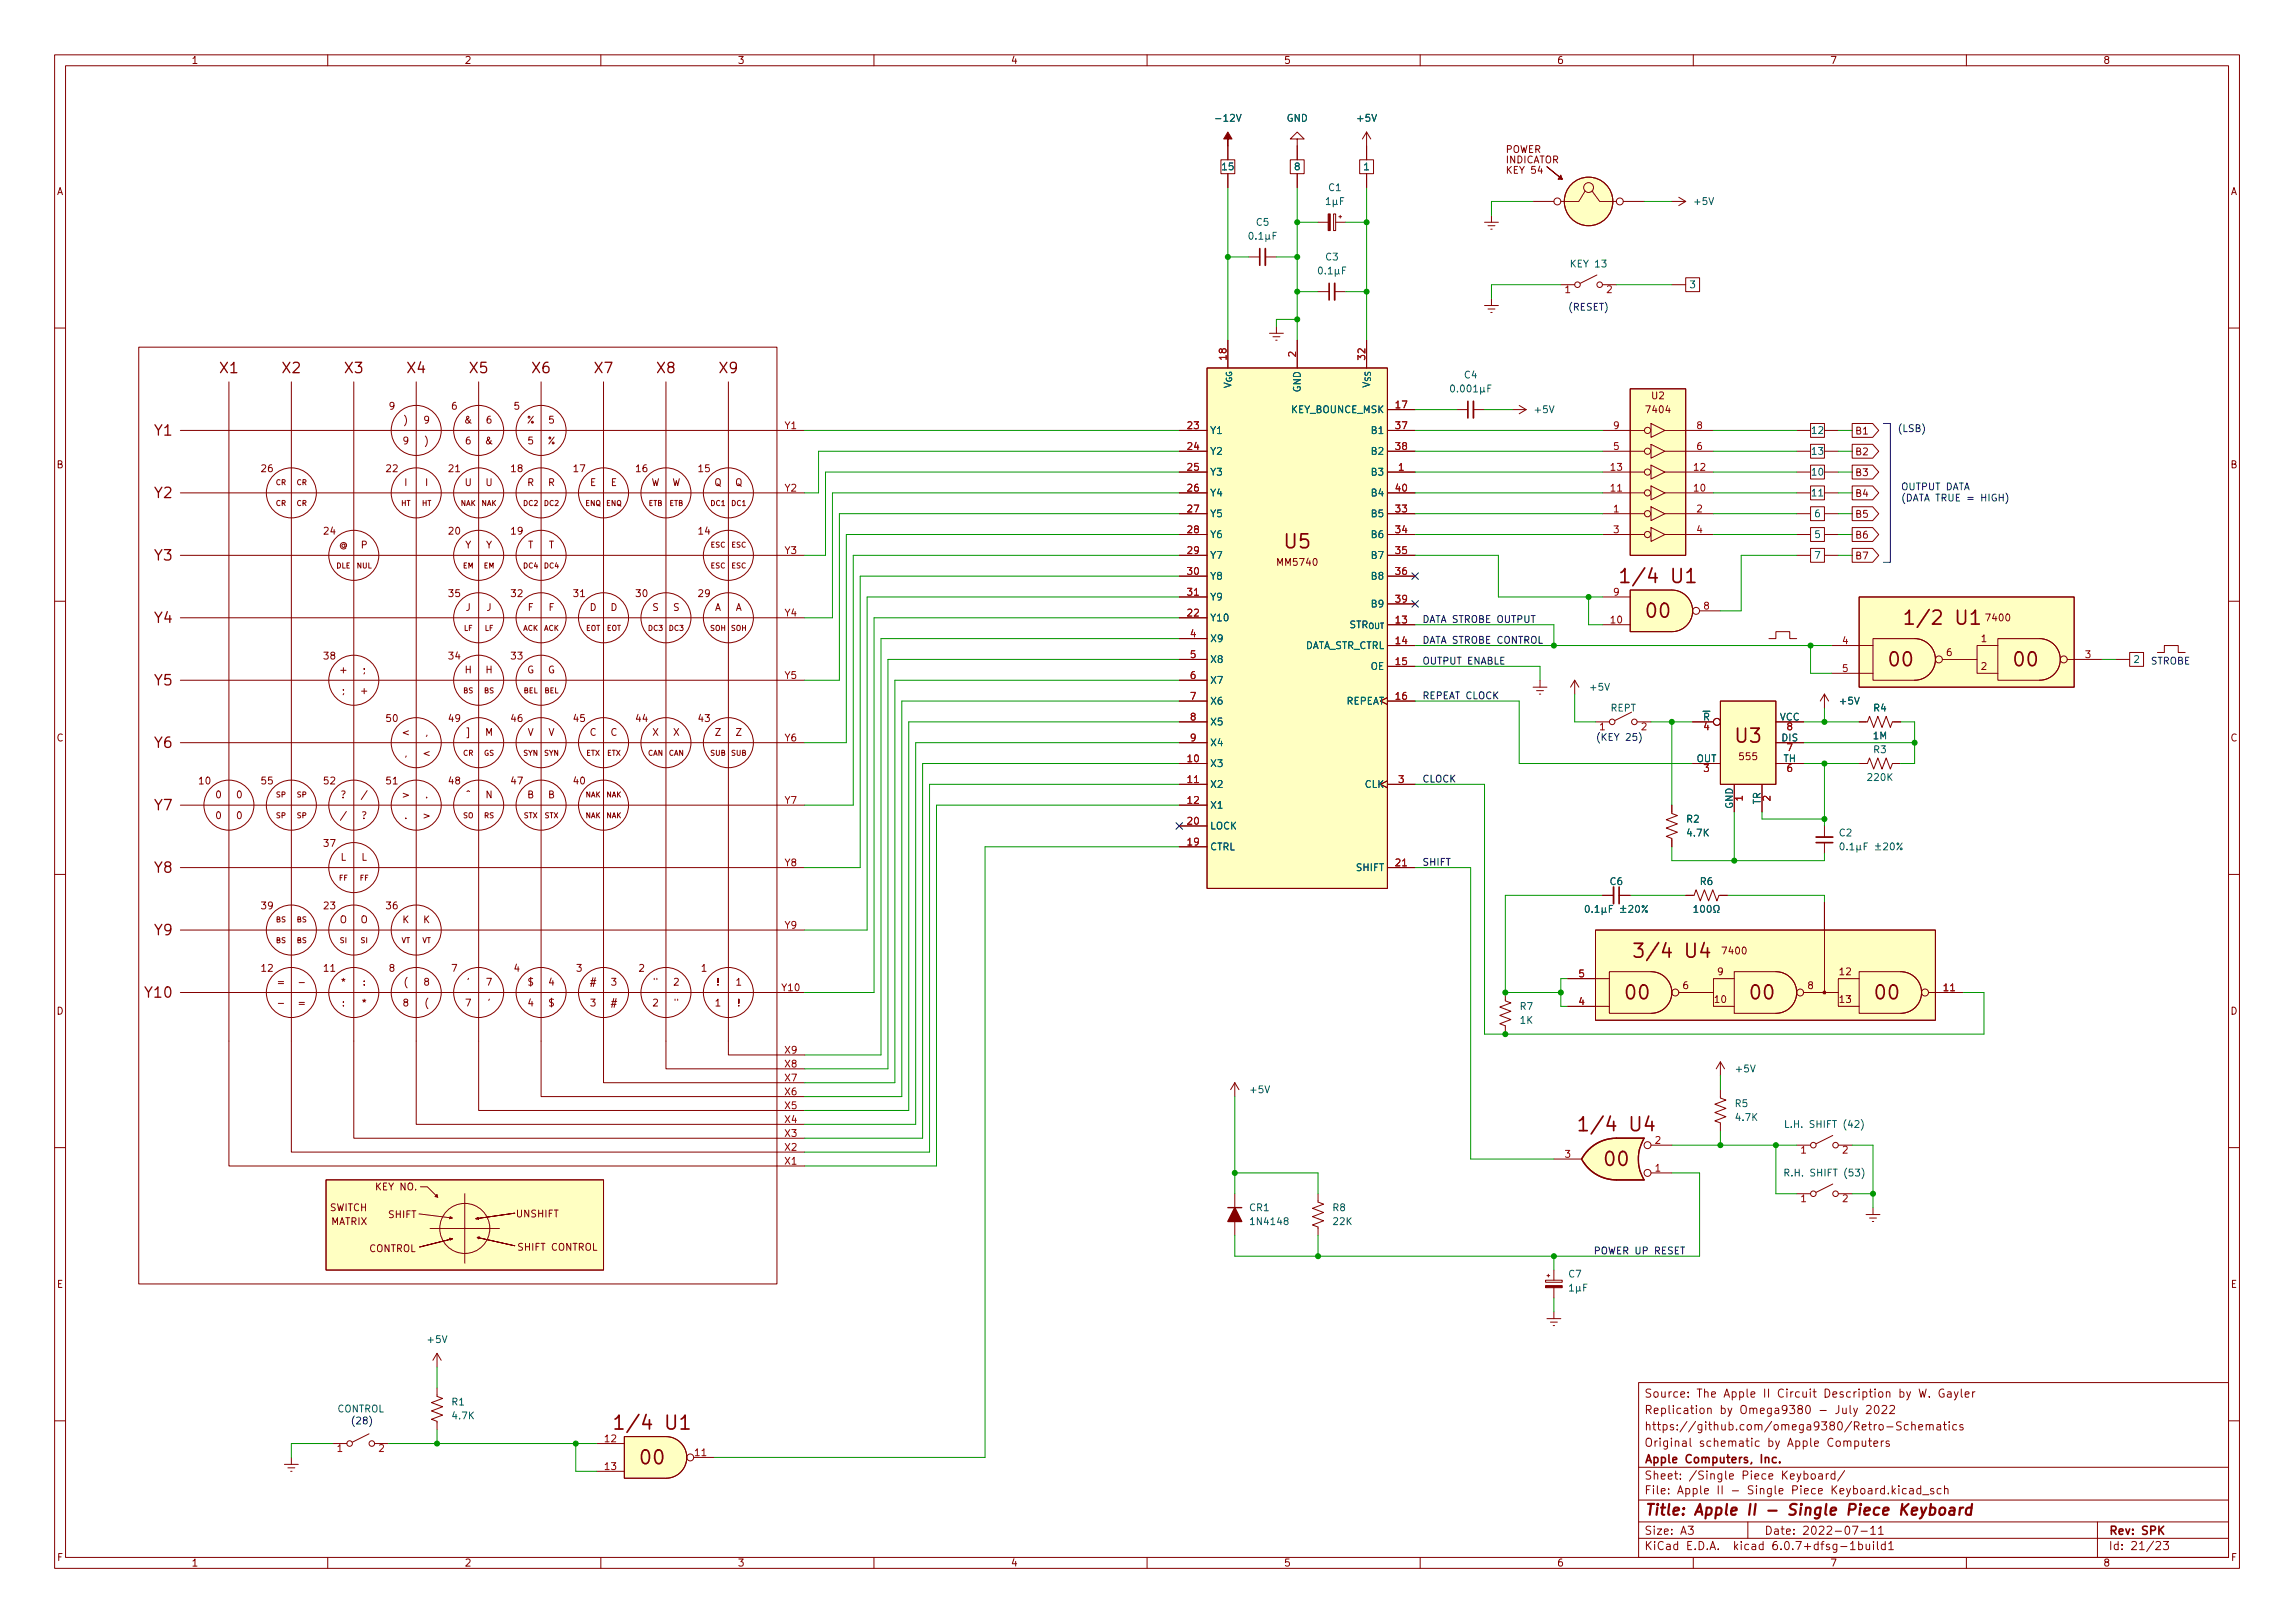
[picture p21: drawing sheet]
<svg xmlns="http://www.w3.org/2000/svg" width="420mm" height="297mm" viewBox="0 0 420 297" stroke-linecap="round" stroke-linejoin="round" font-family="sans-serif">
<defs><g id="words">
<g font-size="3.5" fill="#840000">
<text x="235.2" y="100.4">U5</text>
<text x="298.3" y="106.7">1/4 U1</text>
<text x="301.6" y="113.1">00</text>
<text x="350.4" y="114.3">1/2 U1</text>
<text x="346" y="122">00</text>
<text x="368.9" y="122">00</text>
<text x="317.8" y="135.9">U3</text>
<text x="300.9" y="175.3">3/4 U4</text>
<text x="297.8" y="182.9">00</text>
<text x="320.6" y="182.9">00</text>
<text x="343.5" y="182.9">00</text>
<text x="290.7" y="207">1/4 U4</text>
<text x="293.9" y="213.4">00</text>
<text x="114.2" y="261.7">1/4 U1</text>
<text x="117.4" y="268">00</text>
</g>
<text font-size="2.8" fill="#840000" x="301" y="277.3">Title: Apple II - Single Piece Keyboard</text>
<g font-size="2.7" fill="#840000">
<text x="40.3" y="68.3">X1</text>
<text x="51.7" y="68.3">X2</text>
<text x="63.1" y="68.3">X3</text>
<text x="74.6" y="68.3">X4</text>
<text x="86" y="68.3">X5</text>
<text x="97.4" y="68.3">X6</text>
<text x="108.9" y="68.3">X7</text>
<text x="120.3" y="68.3">X8</text>
<text x="131.7" y="68.3">X9</text>
<text x="28.3" y="79.7">Y1</text>
<text x="28.3" y="91.2">Y2</text>
<text x="28.3" y="102.6">Y3</text>
<text x="28.3" y="114">Y4</text>
<text x="28.3" y="125.4">Y5</text>
<text x="28.3" y="136.9">Y6</text>
<text x="28.3" y="148.3">Y7</text>
<text x="28.3" y="159.7">Y8</text>
<text x="28.3" y="171.2">Y9</text>
<text x="26.6" y="182.6">Y10</text>
</g>
<g font-size="2.1" fill="#840000">
<text x="301" y="255.8">Source: The Apple II Circuit Description by W. Gayler</text>
<text x="301" y="261.8">https://github.com/omega9380/Retro-Schematics</text>
<text x="301" y="258.8">Replication by Omega9380 - July 2022</text>
<text x="301" y="267.8">Apple Computers, Inc.</text>
<text x="301" y="264.8">Original schematic by Apple Computers</text>
<text x="301" y="273.5">File: Apple II - Single Piece Keyboard.kicad_sch</text>
<text x="301" y="270.8">Sheet: /Single Piece Keyboard/</text>
<text x="301" y="280.9">Size: A3</text>
<text x="323" y="280.9">Date: 2022-07-11</text>
<text x="386" y="280.9">Rev: SPK</text>
<text x="301" y="283.7">KiCad E.D.A. kicad 6.0.7+dfsg-1build1</text>
<text x="386" y="283.7">Id: 21/23</text>
</g>
<g font-size="1.8" fill="#840000">
<text x="35" y="11.7">1</text>
<text x="85" y="11.7">2</text>
<text x="135" y="11.7">3</text>
<text x="185" y="11.7">4</text>
<text x="235" y="11.7">5</text>
<text x="285" y="11.7">6</text>
<text x="335" y="11.7">7</text>
<text x="385" y="11.7">8</text>
<text x="275.6" y="28">POWER</text>
<text x="275.6" y="29.9">INDICATOR</text>
<text x="10.3" y="35.7">A</text>
<text x="276.1" y="31.8">KEY 54</text>
<text x="408.3" y="35.7">A</text>
<text x="71.3" y="75">9</text>
<text x="74" y="77.5">)</text>
<text x="77.6" y="77.5">9</text>
<text x="82.7" y="75">6</text>
<text x="85.1" y="77.5">&amp;</text>
<text x="89" y="77.5">6</text>
<text x="94.1" y="75">5</text>
<text x="96.4" y="77.5">%</text>
<text x="100.5" y="77.5">5</text>
<text x="301.6" y="75.6">7404</text>
<text x="302.4" y="73.1">U2</text>
<text x="73.8" y="81.3">9</text>
<text x="77.8" y="81.3">)</text>
<text x="85.2" y="81.3">6</text>
<text x="88.9" y="81.3">&amp;</text>
<text x="96.7" y="81.3">5</text>
<text x="100.2" y="81.3">%</text>
<text x="339.6" y="83.3">B2</text>
<text x="339.6" y="79.5">B1</text>
<text x="10.3" y="85.7">B</text>
<text x="47.9" y="86.4">26</text>
<text x="70.8" y="86.4">22</text>
<text x="74" y="88.9">I</text>
<text x="77.9" y="88.9">I</text>
<text x="82.2" y="86.4">21</text>
<text x="85.1" y="88.9">U</text>
<text x="88.9" y="88.9">U</text>
<text x="93.6" y="86.4">18</text>
<text x="96.5" y="88.9">R</text>
<text x="100.3" y="88.9">R</text>
<text x="105.1" y="86.4">17</text>
<text x="108" y="88.9">E</text>
<text x="111.8" y="88.9">E</text>
<text x="116.5" y="86.4">16</text>
<text x="119.2" y="88.9">W</text>
<text x="123" y="88.9">W</text>
<text x="127.9" y="86.4">15</text>
<text x="130.8" y="88.9">Q</text>
<text x="134.6" y="88.9">Q</text>
<text x="339.6" y="87.1">B3</text>
<text x="408.3" y="85.7">B</text>
<text x="339.6" y="90.9">B4</text>
<text x="339.6" y="94.7">B5</text>
<text x="59.3" y="97.8">24</text>
<text x="62" y="100.4">@</text>
<text x="66.1" y="100.4">P</text>
<text x="82.2" y="97.8">20</text>
<text x="85.1" y="100.4">Y</text>
<text x="88.9" y="100.4">Y</text>
<text x="93.6" y="97.8">19</text>
<text x="96.6" y="100.4">T</text>
<text x="100.4" y="100.4">T</text>
<text x="127.9" y="97.8">14</text>
<text x="339.6" y="98.6">B6</text>
<text x="234" y="103.5">MM5740</text>
<text x="339.6" y="102.4">B7</text>
<text x="82.2" y="109.3">35</text>
<text x="85.2" y="111.8">J</text>
<text x="89" y="111.8">J</text>
<text x="93.6" y="109.3">32</text>
<text x="96.6" y="111.8">F</text>
<text x="100.4" y="111.8">F</text>
<text x="105.1" y="109.3">31</text>
<text x="107.9" y="111.8">D</text>
<text x="111.8" y="111.8">D</text>
<text x="116.5" y="109.3">30</text>
<text x="119.4" y="111.8">S</text>
<text x="123.2" y="111.8">S</text>
<text x="127.9" y="109.3">29</text>
<text x="130.8" y="111.8">A</text>
<text x="134.6" y="111.8">A</text>
<text x="363.8" y="113.7">7400</text>
<text x="362.7" y="117.5">1</text>
<text x="59.3" y="120.7">38</text>
<text x="62.3" y="123.2">+</text>
<text x="66.4" y="123.2">;</text>
<text x="82.2" y="120.7">34</text>
<text x="85.1" y="123.2">H</text>
<text x="88.9" y="123.2">H</text>
<text x="93.6" y="120.7">33</text>
<text x="96.5" y="123.2">G</text>
<text x="100.3" y="123.2">G</text>
<text x="356.4" y="120.1">6</text>
<text x="362.7" y="122.6">2</text>
<text x="62.6" y="127">;</text>
<text x="66.2" y="127">+</text>
<text x="10.3" y="135.7">C</text>
<text x="70.8" y="132.1">50</text>
<text x="73.8" y="134.7">&lt;</text>
<text x="77.9" y="134.7">,</text>
<text x="82.2" y="132.1">49</text>
<text x="85.4" y="134.7">]</text>
<text x="88.8" y="134.7">M</text>
<text x="93.6" y="132.1">46</text>
<text x="96.6" y="134.7">V</text>
<text x="100.4" y="134.7">V</text>
<text x="105.1" y="132.1">45</text>
<text x="107.9" y="134.7">C</text>
<text x="111.8" y="134.7">C</text>
<text x="116.5" y="132.1">44</text>
<text x="119.4" y="134.7">X</text>
<text x="123.2" y="134.7">X</text>
<text x="127.9" y="132.1">43</text>
<text x="130.9" y="134.7">Z</text>
<text x="134.7" y="134.7">Z</text>
<text x="408.3" y="135.7">C</text>
<text x="36.5" y="143.5">10</text>
<text x="47.9" y="143.5">55</text>
<text x="59.3" y="143.5">52</text>
<text x="70.8" y="143.5">51</text>
<text x="74" y="138.5">,</text>
<text x="77.6" y="138.5">&lt;</text>
<text x="82.2" y="143.5">48</text>
<text x="93.6" y="143.5">47</text>
<text x="105.1" y="143.5">40</text>
<text x="318.6" y="139.1">555</text>
<text x="39.5" y="149.9">0</text>
<text x="39.5" y="146.1">0</text>
<text x="43.3" y="149.9">0</text>
<text x="43.3" y="146.1">0</text>
<text x="62.3" y="146.1">?</text>
<text x="62.6" y="149.9">/</text>
<text x="66.1" y="149.9">?</text>
<text x="66.4" y="146.1">/</text>
<text x="73.8" y="146.1">&gt;</text>
<text x="74" y="149.9">.</text>
<text x="77.6" y="149.9">&gt;</text>
<text x="77.9" y="146.1">.</text>
<text x="85.2" y="146.1">^</text>
<text x="88.9" y="146.1">N</text>
<text x="96.5" y="146.1">B</text>
<text x="100.3" y="146.1">B</text>
<text x="59.3" y="155">37</text>
<text x="62.3" y="157.5">L</text>
<text x="66.1" y="157.5">L</text>
<text x="47.9" y="166.4">39</text>
<text x="59.3" y="166.4">23</text>
<text x="70.8" y="166.4">36</text>
<text x="62.2" y="168.9">O</text>
<text x="66" y="168.9">O</text>
<text x="73.7" y="168.9">K</text>
<text x="77.5" y="168.9">K</text>
<text x="47.9" y="177.8">12</text>
<text x="59.3" y="177.8">11</text>
<text x="71.3" y="177.8">8</text>
<text x="82.7" y="177.8">7</text>
<text x="94.1" y="177.8">4</text>
<text x="105.6" y="177.8">3</text>
<text x="117" y="177.8">2</text>
<text x="128.4" y="177.8">1</text>
<text x="314.5" y="178.5">9</text>
<text x="315.5" y="174.7">7400</text>
<text x="336.8" y="178.5">12</text>
<text x="10.3" y="185.7">D</text>
<text x="50.9" y="180.4">=</text>
<text x="51.1" y="184.2">-</text>
<text x="54.7" y="184.2">=</text>
<text x="55" y="180.4">-</text>
<text x="62.5" y="180.4">*</text>
<text x="62.6" y="184.2">:</text>
<text x="66.3" y="184.2">*</text>
<text x="66.4" y="180.4">:</text>
<text x="73.8" y="184.2">8</text>
<text x="74" y="180.4">(</text>
<text x="77.6" y="180.4">8</text>
<text x="77.8" y="184.2">(</text>
<text x="85.2" y="184.2">7</text>
<text x="85.5" y="180.4">'</text>
<text x="89" y="180.4">7</text>
<text x="89.3" y="184.2">'</text>
<text x="96.7" y="180.4">$</text>
<text x="96.7" y="184.2">4</text>
<text x="100.5" y="184.2">$</text>
<text x="100.5" y="180.4">4</text>
<text x="108.1" y="180.4">#</text>
<text x="108.1" y="184.2">3</text>
<text x="111.9" y="184.2">#</text>
<text x="111.9" y="180.4">3</text>
<text x="119.5" y="184.2">2</text>
<text x="119.6" y="180.4">&quot;</text>
<text x="123.3" y="180.4">2</text>
<text x="123.4" y="184.2">&quot;</text>
<text x="131" y="184.2">1</text>
<text x="131.2" y="180.4">!</text>
<text x="134.8" y="180.4">1</text>
<text x="135" y="184.2">!</text>
<text x="308.1" y="181">6</text>
<text x="314" y="183.6">10</text>
<text x="331" y="181">8</text>
<text x="336.8" y="183.6">13</text>
<text x="408.3" y="185.7">D</text>
<text x="60.3" y="221.7">SWITCH</text>
<text x="68.9" y="217.8">KEY NO.</text>
<text x="60.5" y="224.2">MATRIX</text>
<text x="71.1" y="222.9">SHIFT</text>
<text x="94.5" y="222.8">UNSHIFT</text>
<text x="67.5" y="229.1">CONTROL</text>
<text x="94.9" y="228.9">SHIFT CONTROL</text>
<text x="10.4" y="235.7">E</text>
<text x="408.4" y="235.7">E</text>
<text x="10.4" y="285.7">F</text>
<text x="35" y="286.7">1</text>
<text x="85" y="286.7">2</text>
<text x="135" y="286.7">3</text>
<text x="185" y="286.7">4</text>
<text x="235" y="286.7">5</text>
<text x="285" y="286.7">6</text>
<text x="335" y="286.7">7</text>
<text x="385" y="286.7">8</text>
<text x="408.4" y="285.7">F</text>
</g>
<g font-size="1.8" fill="#006464">
<text x="222.9" y="22.3">-12V</text>
<text x="235.5" y="22.3">GND</text>
<text x="248.6" y="22.3">+5V</text>
<text x="223.8" y="31.2">15</text>
<text x="237" y="31.2">8</text>
<text x="243.3" y="35">C1</text>
<text x="249.7" y="31.2">1</text>
<text x="230" y="41.3">C5</text>
<text x="310.3" y="37.5">+5V</text>
<text x="242.7" y="47.7">C3</text>
<text x="287.8" y="48.9">KEY 13</text>
<text x="309.4" y="52.7">3</text>
<text x="238.1" y="71.8" transform="rotate(-90 238.1 71.8)">GND</text>
<text x="268.1" y="69.3">C4</text>
<text x="225.4" y="74.1" transform="rotate(-90 225.4 74.1)">V_{GG}</text>
<text x="236.3" y="75.6">KEY_BOUNCE_MSK</text>
<text x="250.8" y="73.8" transform="rotate(-90 250.8 73.8)">V_{SS}</text>
<text x="281.1" y="75.6">+5V</text>
<text x="221.5" y="79.4">Y1</text>
<text x="221.5" y="83.2">Y2</text>
<text x="251.2" y="79.4">B1</text>
<text x="251.2" y="83.2">B2</text>
<text x="331.8" y="79.4">12</text>
<text x="331.8" y="83.2">13</text>
<text x="221.5" y="87">Y3</text>
<text x="251.2" y="87">B3</text>
<text x="331.8" y="87">10</text>
<text x="221.5" y="90.8">Y4</text>
<text x="221.5" y="94.7">Y5</text>
<text x="251.2" y="94.7">B5</text>
<text x="251.2" y="90.8">B4</text>
<text x="331.8" y="90.8">11</text>
<text x="332.2" y="94.7">6</text>
<text x="221.5" y="98.5">Y6</text>
<text x="251.2" y="98.5">B6</text>
<text x="332.2" y="98.5">5</text>
<text x="221.5" y="102.3">Y7</text>
<text x="221.5" y="106.1">Y8</text>
<text x="251.2" y="102.3">B7</text>
<text x="251.2" y="106.1">B8</text>
<text x="332.2" y="102.3">7</text>
<text x="221.5" y="113.7">Y10</text>
<text x="221.5" y="109.9">Y9</text>
<text x="251.2" y="111.2">B9</text>
<text x="221.5" y="117.5">X9</text>
<text x="238.4" y="118.8">DATA_STR_CTRL</text>
<text x="243.9" y="115">STR_{OUT}</text>
<text x="221.5" y="121.3">X8</text>
<text x="221.5" y="125.1">X7</text>
<text x="250.9" y="122.6">OE</text>
<text x="390.7" y="121.3">2</text>
<text x="221.5" y="128.9">X6</text>
<text x="246.3" y="128.9">REPEAT</text>
<text x="291.2" y="126.4">+5V</text>
<text x="294.8" y="130.2">REPT</text>
<text x="311.1" y="131.9">~{R}</text>
<text x="325.8" y="131.9">VCC</text>
<text x="337" y="128.9">+5V</text>
<text x="343" y="130.2">R4</text>
<text x="221.5" y="132.8">X5</text>
<text x="221.5" y="136.6">X4</text>
<text x="326.2" y="135.7">DIS</text>
<text x="342.9" y="135.3">1M</text>
<text x="343" y="137.8">R3</text>
<text x="221.5" y="140.4">X3</text>
<text x="310.6" y="139.5">OUT</text>
<text x="326.5" y="139.5">TH</text>
<text x="342.1" y="142.9">220K</text>
<text x="221.5" y="144.2">X2</text>
<text x="221.5" y="148">X1</text>
<text x="249.9" y="144.2">CLK</text>
<text x="317.2" y="148.1" transform="rotate(-90 317.2 148.1)">GND</text>
<text x="322.3" y="147.3" transform="rotate(-90 322.3 147.3)">TR</text>
<text x="221.5" y="155.6">CTRL</text>
<text x="221.5" y="151.8">LOCK</text>
<text x="308.8" y="150.5">R2</text>
<text x="309" y="153.1">4.7K</text>
<text x="336.7" y="153.1">C2</text>
<text x="248.4" y="159.4">SHIFT</text>
<text x="294.8" y="162">C6</text>
<text x="311.3" y="162">R6</text>
<text x="278.3" y="184.8">R7</text>
<text x="278.3" y="187.4">1K</text>
<text x="317.9" y="196.3">+5V</text>
<text x="229" y="200.1">+5V</text>
<text x="317.7" y="202.6">R5</text>
<text x="317.9" y="205.1">4.7K</text>
<text x="327.7" y="206.4">L.H. SHIFT (42)</text>
<text x="327.6" y="215.3">R.H. SHIFT (53)</text>
<text x="228.8" y="221.7">CR1</text>
<text x="244" y="221.7">R8</text>
<text x="229.3" y="224.2">1N4148</text>
<text x="244.1" y="224.2">22K</text>
<text x="287.2" y="233.8">C7</text>
<text x="78.4" y="245.8">+5V</text>
<text x="82.7" y="257.2">R1</text>
<text x="61.7" y="258.5">CONTROL</text>
<text x="82.9" y="259.8">4.7K</text>
</g>
<g font-size="1.8" fill="#a90000">
<text x="286.5" y="53.6">1</text>
<text x="294.1" y="53.6">2</text>
<text x="224.5" y="65.8" transform="rotate(-90 224.5 65.8)">18</text>
<text x="237.2" y="65.3" transform="rotate(-90 237.2 65.3)">2</text>
<text x="249.9" y="65.8" transform="rotate(-90 249.9 65.8)">32</text>
<text x="255.6" y="74.7">17</text>
<text x="143.7" y="78.5">Y1</text>
<text x="217.5" y="78.5">23</text>
<text x="217.5" y="82.3">24</text>
<text x="255.6" y="78.5">37</text>
<text x="255.6" y="82.3">38</text>
<text x="295.4" y="82.3">5</text>
<text x="295.4" y="78.5">9</text>
<text x="310.7" y="82.3">6</text>
<text x="310.7" y="78.5">8</text>
<text x="143.7" y="90">Y2</text>
<text x="217.5" y="86.1">25</text>
<text x="217.5" y="90">26</text>
<text x="255.6" y="90">40</text>
<text x="256" y="86.1">1</text>
<text x="294.9" y="90">11</text>
<text x="294.9" y="86.1">13</text>
<text x="310.2" y="90">10</text>
<text x="310.2" y="86.1">12</text>
<text x="217.5" y="93.8">27</text>
<text x="255.6" y="93.8">33</text>
<text x="295.4" y="93.8">1</text>
<text x="310.7" y="93.8">2</text>
<text x="143.7" y="101.4">Y3</text>
<text x="217.5" y="97.6">28</text>
<text x="217.5" y="101.4">29</text>
<text x="255.6" y="97.6">34</text>
<text x="255.6" y="101.4">35</text>
<text x="295.4" y="97.6">3</text>
<text x="310.7" y="97.6">4</text>
<text x="217.5" y="105.2">30</text>
<text x="255.6" y="105.2">36</text>
<text x="143.7" y="112.8">Y4</text>
<text x="217.5" y="112.8">22</text>
<text x="217.5" y="109">31</text>
<text x="255.6" y="110.3">39</text>
<text x="295.4" y="109">9</text>
<text x="311.9" y="111.5">8</text>
<text x="217.9" y="116.6">4</text>
<text x="255.6" y="114.1">13</text>
<text x="255.6" y="117.9">14</text>
<text x="294.9" y="114.1">10</text>
<text x="337.3" y="117.9">4</text>
<text x="143.7" y="124.2">Y5</text>
<text x="217.9" y="120.4">5</text>
<text x="217.9" y="124.2">6</text>
<text x="255.6" y="121.7">15</text>
<text x="337.3" y="123">5</text>
<text x="381.8" y="120.4">3</text>
<text x="217.9" y="128.1">7</text>
<text x="217.9" y="131.9">8</text>
<text x="255.6" y="128.1">16</text>
<text x="143.7" y="135.7">Y6</text>
<text x="217.9" y="135.7">9</text>
<text x="292.9" y="133.6">1</text>
<text x="300.5" y="133.6">2</text>
<text x="311.9" y="133.6">4</text>
<text x="327.2" y="133.6">8</text>
<text x="327.2" y="137.5">7</text>
<text x="217.5" y="139.5">10</text>
<text x="217.5" y="143.3">11</text>
<text x="256" y="143.3">3</text>
<text x="311.9" y="141.3">3</text>
<text x="327.2" y="141.3">6</text>
<text x="143.7" y="147.1">Y7</text>
<text x="217.5" y="147.1">12</text>
<text x="319" y="146.6" transform="rotate(-90 319 146.6)">1</text>
<text x="324.1" y="146.6" transform="rotate(-90 324.1 146.6)">2</text>
<text x="217.5" y="154.7">19</text>
<text x="217.5" y="150.9">20</text>
<text x="143.7" y="158.5">Y8</text>
<text x="255.6" y="158.5">21</text>
<text x="143.7" y="170">Y9</text>
<text x="289.1" y="178.9">5</text>
<text x="143.2" y="181.4">Y10</text>
<text x="289.1" y="183.9">4</text>
<text x="355.9" y="181.4">11</text>
<text x="143.7" y="197.9">X7</text>
<text x="143.7" y="195.4">X8</text>
<text x="143.7" y="192.8">X9</text>
<text x="143.7" y="203">X5</text>
<text x="143.7" y="200.4">X6</text>
<text x="143.7" y="208.1">X3</text>
<text x="143.7" y="205.5">X4</text>
<text x="303" y="209.3">2</text>
<text x="143.7" y="213.1">X1</text>
<text x="143.7" y="210.6">X2</text>
<text x="286.5" y="211.9">3</text>
<text x="303" y="214.4">1</text>
<text x="329.7" y="211.1">1</text>
<text x="337.3" y="211.1">2</text>
<text x="329.7" y="220">1</text>
<text x="337.3" y="220">2</text>
<text x="110.8" y="263.9">12</text>
<text x="61.7" y="265.7">1</text>
<text x="69.4" y="265.7">2</text>
<text x="110.8" y="269">13</text>
<text x="127.3" y="266.5">11</text>
</g>
<g font-size="1.8" fill="#0000c2">
<text x="287" y="56.8">(RESET)</text>
<text x="347.3" y="79.1">(LSB)</text>
<text x="348" y="89.7">OUTPUT DATA</text>
<text x="348" y="91.8">(DATA TRUE = HIGH)</text>
<text x="393.7" y="121.6">STROBE</text>
<text x="292.1" y="135.6">(KEY 25)</text>
<text x="64.1" y="260.7">(28)</text>
</g>
<g font-size="1.8" fill="#0f0f0f">
<text x="260.3" y="114">DATA STROBE OUTPUT</text>
<text x="260.3" y="117.8">DATA STROBE CONTROL</text>
<text x="260.3" y="121.6">OUTPUT ENABLE</text>
<text x="260.3" y="128">REPEAT CLOCK</text>
<text x="260.3" y="143.2">CLOCK</text>
<text x="260.3" y="158.4">SHIFT</text>
<text x="292.6" y="229.6">POWER UP RESET</text>
</g>
<g font-size="1.3" fill="#840000">
<text x="50.5" y="88.8">CR</text>
<text x="54.3" y="88.8">CR</text>
<text x="50.5" y="92.6">CR</text>
<text x="54.3" y="92.6">CR</text>
<text x="73.4" y="92.6">HT</text>
<text x="77.2" y="92.6">HT</text>
<text x="84.3" y="92.6">NAK</text>
<text x="88.1" y="92.6">NAK</text>
<text x="95.8" y="92.6">DC2</text>
<text x="99.6" y="92.6">DC2</text>
<text x="107.1" y="92.6">ENQ</text>
<text x="111" y="92.6">ENQ</text>
<text x="118.7" y="92.6">ETB</text>
<text x="122.5" y="92.6">ETB</text>
<text x="130.1" y="92.6">DC1</text>
<text x="133.9" y="92.6">DC1</text>
<text x="130.1" y="100.2">ESC</text>
<text x="133.9" y="100.2">ESC</text>
<text x="61.5" y="104">DLE</text>
<text x="65.3" y="104">NUL</text>
<text x="84.7" y="104">EM</text>
<text x="88.5" y="104">EM</text>
<text x="95.8" y="104">DC4</text>
<text x="99.6" y="104">DC4</text>
<text x="130.1" y="104">ESC</text>
<text x="133.9" y="104">ESC</text>
<text x="84.9" y="115.4">LF</text>
<text x="88.7" y="115.4">LF</text>
<text x="95.7" y="115.4">ACK</text>
<text x="99.5" y="115.4">ACK</text>
<text x="107.2" y="115.4">EOT</text>
<text x="111" y="115.4">EOT</text>
<text x="118.7" y="115.4">DC3</text>
<text x="122.5" y="115.4">DC3</text>
<text x="130" y="115.4">SOH</text>
<text x="133.8" y="115.4">SOH</text>
<text x="84.8" y="126.9">BS</text>
<text x="88.6" y="126.9">BS</text>
<text x="95.8" y="126.9">BEL</text>
<text x="99.6" y="126.9">BEL</text>
<text x="84.8" y="138.3">CR</text>
<text x="88.6" y="138.3">GS</text>
<text x="95.8" y="138.3">SYN</text>
<text x="99.6" y="138.3">SYN</text>
<text x="107.3" y="138.3">ETX</text>
<text x="111.1" y="138.3">ETX</text>
<text x="118.6" y="138.3">CAN</text>
<text x="122.4" y="138.3">CAN</text>
<text x="130" y="138.3">SUB</text>
<text x="133.9" y="138.3">SUB</text>
<text x="50.6" y="149.7">SP</text>
<text x="50.6" y="145.9">SP</text>
<text x="54.4" y="149.7">SP</text>
<text x="54.4" y="145.9">SP</text>
<text x="84.8" y="149.7">SO</text>
<text x="88.6" y="149.7">RS</text>
<text x="95.9" y="149.7">STX</text>
<text x="99.7" y="149.7">STX</text>
<text x="107.1" y="149.7">NAK</text>
<text x="107.1" y="145.9">NAK</text>
<text x="111" y="149.7">NAK</text>
<text x="111" y="145.9">NAK</text>
<text x="62.1" y="161.2">FF</text>
<text x="65.9" y="161.2">FF</text>
<text x="50.5" y="172.6">BS</text>
<text x="50.5" y="168.8">BS</text>
<text x="54.3" y="172.6">BS</text>
<text x="54.3" y="168.8">BS</text>
<text x="62.2" y="172.6">SI</text>
<text x="66" y="172.6">SI</text>
<text x="73.4" y="172.6">VT</text>
<text x="77.3" y="172.6">VT</text>
</g>
</g></defs>
<g fill="none" stroke="#840000" stroke-width=".18">
<path d="M10 10h400v277h-400zM12 12h396v273h-396zM60 10v2M110 10v2M160 10v2M210 10v2M260 10v2M310 10v2M360 10v2M223.5 29.2h2.6v2.6h-2.6zM224.8 26.7v2.5M224.8 31.8v2.5"/>
<path d="M236.2 29.2h2.6v2.6h-2.6zM237.5 25.4h1.3l-1.3-1.2-1.3 1.2h1.3v3.8M237.5 31.8v2.5M244.1 39.2h.4v3h-.4zM245.1 39.7h.5M245.4 39.4v.5M248.9 29.2h2.6v2.6h-2.6zM250.2 24.2v5M250.2 31.8v2.5M250.2 24.2l-.8 1.2M250.2 24.2l.8 1.2M273 39.4v1.3"/>
<path d="M280.7 36.9h3.8M290.2 35l-1.1 1.9h-3.4M291.5 35l1.4 1.9h3M297.2 36.9h3.8M306.1 36.9h2.5M307.3 36.1l1.3 .8M308.6 36.9l-1.3 .7M228.6 47h2M231.6 47h2.1M233.7 59.7v1.3M241.3 40.7h1.9M241.3 53.4h2"/>
<path d="M244.3 53.4h2.1M244.5 40.7h1.9M271.8 40.7h2.5M271.8 55.9h2.5M272.4 41.3h1.3M272.4 56.6h1.3M272.9 41.9h.3M272.9 57.2h.3M273 54.6v1.3M285.7 52.1h2.6M292.4 50.3l-3.1 1.6M293.4 52.1h2.5"/>
<path d="M306.1 52.1h2.5M308.6 50.8h2.5v2.6h-2.5zM10 60h2M25.4 63.5h116.8v171.5h-116.8zM33 78.8h114.3M41.9 69.9v143.5h105.4M53.3 69.9v141h94M64.8 69.9v138.4h82.5M76.2 69.9v135.9h71.1M87.6 69.9v133.3h59.7M99.1 69.9v130.8h48.2M110.5 69.9v128.3h36.8"/>
<path d="M121.9 69.9v125.7h25.4M133.3 69.9v123.2h14M215.9 78.8h5.1M221 67.3h33v95.3h-33zM224.8 62.3v5M232.4 61h2.5M233 61.6h1.3M233.6 62.3h.2M237.5 62.3v5M250.2 62.3v5M254 75h5.1M254 78.8h5.1"/>
<path d="M266.7 75h2M269.7 75h2.1M276.9 75h2.5M278.1 74.2l1.3 .8M279.4 75l-1.3 .7M293.4 78.8h7.6M298.4 71.2h10.2v30.4h-10.2zM302.3 77.5l2.5 1.3-2.5 1.2zM304.8 78.8h8.9M328.9 78.8h2.6M331.5 77.5h2.5v2.5h-2.5zM334 78.8h2.5"/>
<path d="M339.1 77.5h3.7l1.2 1.3-1.2 1.2h-3.7zM408 60h2M33 90.2h114.3M215.9 86.4h5.1M215.9 82.6h5.1M215.9 90.2h5.1M215.9 94h5.1M215.9 97.8h5.1M254 86.4h5.1M254 82.6h5.1M254 90.2h5.1M254 94h5.1"/>
<path d="M254 97.8h5.1M293.4 86.4h7.6M293.4 82.6h7.6M293.4 90.2h7.6M293.4 94h7.6M293.4 97.8h7.6M302.3 96.6l2.5 1.2-2.5 1.3zM302.3 92.7l2.5 1.3-2.5 1.3zM302.3 88.9l2.5 1.3-2.5 1.3zM302.3 85.1l2.5 1.3-2.5 1.3zM302.3 81.3l2.5 1.3-2.5 1.3zM304.8 86.4h8.9"/>
<path d="M304.8 82.6h8.9M304.8 90.2h8.9M304.8 94h8.9M304.8 97.8h8.9M328.9 86.4h2.6M328.9 82.6h2.6M328.9 90.2h2.6M328.9 94h2.6M328.9 97.8h2.6M331.5 88.9h2.5v2.6h-2.5zM331.5 92.7h2.5v2.6h-2.5zM331.5 96.6h2.5v2.5h-2.5z"/>
<path d="M331.5 81.3h2.5v2.6h-2.5zM331.5 85.1h2.5v2.6h-2.5zM334 86.4h2.5M334 82.6h2.5M334 90.2h2.5M334 94h2.5M334 97.8h2.5M339.1 85.1h3.7l1.2 1.3-1.2 1.3h-3.7zM339.1 81.3h3.7l1.2 1.3-1.2 1.3h-3.7zM339.1 88.9h3.7l1.2 1.3-1.2 1.3h-3.7zM339.1 92.7h3.7l1.2 1.3-1.2 1.3h-3.7zM339.1 96.6h3.7l1.2 1.2-1.2 1.3h-3.7z"/>
<path d="M10 110h2M33 113.1h114.3M33 101.6h114.3M215.9 113.1h5.1M215.9 101.6h5.1M215.9 105.4h5.1M215.9 109.3h5.1M215.9 116.9h5.1M254 114.3h5.1M254 118.1h5.1M254 101.6h5.1M254 105.4h5.1"/>
<path d="M254 110.5h5.1M293.4 114.3h5M293.4 109.3h5M306.1 115.6h-7.7v-7.6h7.7a3.8 3.8 0 0 1 3.8 3.8 3.8 3.8 0 0 1-3.8 3.8M311.1 111.8h3.9M323.8 116.9h1.3v-1.3h2.6v1.3h1.2M328.9 101.6h2.6M331.5 100.4h2.5v2.5h-2.5zM334 101.6h2.5M335.3 118.1h7.6M339.1 100.4h3.7l1.2 1.2-1.2 1.3h-3.7zM340.4 109.3h39.3v16.5h-39.3z"/>
<path d="M365.8 116.9h7.6a3.8 3.8 0 0 1 3.8 3.8 3.8 3.8 0 0 1-3.8 3.8h-7.6zM365.8 118.1h-3.9v5.1h3.9M389.9 119.4h2.5v2.6h-2.5zM395 119.4h1.2v-1.3h2.6v1.3h1.2M408 110h2M33 124.5h114.3M33 135.9h114.3M215.9 139.7h5.1M215.9 128.3h5.1M215.9 120.7h5.1M215.9 124.5h5.1M215.9 132.1h5.1"/>
<path d="M215.9 135.9h5.1M254 127.7l-1.3 .6 1.3 .6M254 122h5.1M254 128.3h5.1M280.7 125.8h2.5M281.3 126.4h1.3M281.8 127h.3M281.9 124.5v1.3M288.3 124.5l-.8 1.3M288.3 124.5v2.5M288.3 124.5l.8 1.3M292.1 132.1h2.5"/>
<path d="M298.7 130.3l-3 1.6M299.7 132.1h2.6M309.9 139.7h5.1M309.9 132.1h3.8M315 128.3h10.1v15.2h-10.1zM325.1 139.7h5.1M325.1 132.1h5.1M325.1 135.9h5.1M334 127v2.6M334 127l-.8 1.3M334 127l.8 1.3M335.3 123.2h7.6"/>
<path d="M340.4 139.7h1.5l.4-1 .7 2.1 .8-2.1 .8 2.1 .7-2.1 .8 2.1 .4-1.1h1.5M340.4 132.1h1.5l.4-1 .7 2 .8-2 .8 2 .7-2 .8 2 .4-1h1.5M350.5 124.5h-7.6v-7.6h7.6a3.8 3.8 0 0 1 3.8 3.8 3.8 3.8 0 0 1-3.8 3.8M355.6 120.7h6.3M378.5 120.7h6.3M387.3 120.7h2.6M33 147.4h114.3M33 158.8h114.3M215.9 143.5h5.1M215.9 147.4h5.1M215.9 155h5.1M215.9 151.2h5.1"/>
<path d="M254 142.9l-1.3 .6 1.3 .7M254 143.5h5.1M254 158.8h5.1M306.1 147.4v1.5l1 .4-2 .7 2 .8-2 .7 2 .8-2 .8 1 .4v1.5M317.5 143.5v5.1M322.6 143.5v5.1M334 151.2v2M334 154.2v2M10 160h2M33 170.2h114.3M287 179.1h7.6M292.1 170.2h62.2v16.5h-62.2z"/>
<path d="M293.4 163.9h2M294.6 177.8h7.7a3.8 3.8 0 0 1 3.8 3.8 3.8 3.8 0 0 1-3.8 3.9h-7.7zM296.4 163.9h2M308.6 163.9h1.5l.4-1 .8 2 .7-2 .8 2 .8-2 .7 2 .4-1h1.5M317.5 177.8h7.6a3.8 3.8 0 0 1 3.8 3.8 3.8 3.8 0 0 1-3.8 3.9h-7.6zM317.5 179.1h-3.8v5.1h3.8M334 165.1v16.5M340.4 177.8h7.6a3.8 3.8 0 0 1 3.8 3.8 3.8 3.8 0 0 1-3.8 3.9h-7.6zM340.4 179.1h-3.9v5.1h3.9M408 160h2M33 181.6h114.3M226.1 198.2v2.5"/>
<path d="M226.1 198.2l-.8 1.2M226.1 198.2l.7 1.2M275.6 181.6v1.6l1 .4-2 .7 2 .8-2 .7 2 .8-2 .8 1 .3v1.6M287 184.2h7.6M307.3 181.6h6.4M315 199.4v1.6l1 .3-2.1 .8 2.1 .8-2.1 .7 2.1 .8-2.1 .7 1.1 .4v1.5M315 194.3l-.8 1.3M315 194.3v2.6M315 194.3l.7 1.3M330.2 181.6h6.3M353.1 181.6h6.3M10 210h2"/>
<path d="M59.7 215.9h50.8v16.5h-50.8zM77 217.2h1.2l1.9 1.9M85.1 218.5v12.7M226.1 218.5v7.6M241.3 218.5v1.5l1 .4-2 .7 2 .8-2 .8 2 .7-2 .8 1 .4v1.5M284.5 212.1h5.1M295.9 208.3h5.1a7.3 7.3 0 0 0 0 7.6h-5.1M302.3 209.6h3.8M302.3 214.7h3.8M328.9 209.6h2.6M328.9 218.5h2.6M335.5 207.8l-3 1.5"/>
<path d="M335.5 216.7l-3 1.5M336.5 209.6h2.6M336.5 218.5h2.6M408 210h2M76.7 222.2l6.1 .7M78.7 224.8h12.7M283 234.3h3v.4h-3zM283.2 233.5h.5M283.5 233.2v.5M284.5 232.4v1.9M284.5 235.7v1.8M341.6 222.3h2.6"/>
<path d="M342.3 222.9h1.2M342.8 223.6h.2M342.9 221v1.3M80 254v1.6l1 .3-2 .8 2 .8-2 .7 2 .8-2 .8 1 .3v1.6M80 247.7l-.8 1.3M80 247.7v2.5M80 247.7l.8 1.3M283.2 241.3h2.5M283.8 242h1.3M284.4 242.6h.2M284.5 240.1v1.2M300 253h108v32h-108z"/>
<path d="M337.4 257.7v.9l.4 .1 .2-.1M338 257.7v1M338.7 257.2v1.3l.2 .2M339.4 257.7l.3 1M340.1 257.7l-.5 1.4-.2 .1M341.7 257.4l.6-.2 .2 .2 .1 .2-1 1.1h1M343.3 257.4l.2-.2a.8 .8 0 0 1 .5 .8 .8 .8 0 0 1-.5 .7l-.2-.1-.2-.5zM344.6 257.4l.5-.2 .3 .2v.2l-.9 1.1h.9M346 257.4l.6-.2 .2 .2v.2l-.9 1.1h.9M351.4 254.2l.3 1.5 .3-1.1 .3 1.1 .3-1.5M353.2 255.6v.1M355.9 254.3a.7 .7 0 0 0-.9 .7 .7 .7 0 0 0 .9 .6v-.5h-.3"/>
<path d="M356.6 254.8h.5l.1 .9M357.2 255.1h-.5a.29 .29 0 0 0-.2 .3 .29 .29 0 0 0 .2 .3l.5-.1M357.8 254.7l.3 1M358.5 254.7l-.5 1.4-.2 .1M359.1 254.2v1.3l.2 .2M359.8 255.2l.7-.1-.1-.3-.4-.1-.2 .2 .1 .7h.5M361.1 254.7v1M361.6 254.7l-.3 .1-.2 .2M10 260h2M52.1 268h2.5M52.7 268.6h1.3M53.2 269.3h.3"/>
<path d="M53.3 266.7v1.3M61 264.2h2.5M67.6 262.4l-3.1 1.5M68.6 264.2h2.5M109.2 264.2h5.1M109.2 269.3h5.1M114.3 262.9h7.6a3.8 3.8 0 0 1 3.8 3.8 3.8 3.8 0 0 1-3.8 3.8h-7.6zM127 266.7h3.8M300 278.5h108M300 274.5h108M300 268.5h108M309.1 279.3h.9l-.5 .6 .4 .1v.7l-.2 .1h-.4l-.2-.1"/>
<path d="M320 278.5v3M330.3 269.8l.4-.1 .3 .3v.4l-.1 .2h-.6M331.7 269.8l.4-.1 .3 .3v.4l-.3 .3-.4-.1-.1-.2v-.4zM333 269.8h.6v.9M333.6 270.1h-.5a.29 .29 0 0 0-.2 .3 .29 .29 0 0 0 .2 .3l.5-.1M334.4 269.7v1M334.8 269.7l-.3 .1-.1 .2M335.9 269.8l-.4-.1-.3 .3v.4l.2 .2h.5M335.9 269.2v1.5M337.7 269.1l-1.3 2M338.2 263.9l.2-.2 .4 .1 .1 .9M339.1 279.3h1l-.6 1.5"/>
<path d="M339.6 263.8l.4-.1 .3 .3v.4l-.2 .2h-.5M339.6 263.7v1.5M340.9 263.7l.1 .9 .4 .1 .2-.1M341.6 263.7v1M342.1 263.7h.5M342.3 263.2v1.3l.3 .2M342.5 279.7l.4-.4v1.5M343.1 264.2l.7-.1-.1-.3-.4-.1-.2 .2v.7h.6M343.9 279.7l.5-.4v1.5M344.4 263.7v1M344.9 263.7l-.3 .1-.2 .2M345.9 263.8l-.4-.1-.2 .2 .1 .2 .5 .2v.3h-.6"/>
<path d="M346.4 271.9v1.5M346.6 272.8l.4 .6M347 272.4l-.6 .6M347.6 271.9v.2M347.6 272.4v1M348.1 260.3l-.6-.1-.2 .2v.4l.6 .3 .2 .3-.3 .3-.6-.1M349 272.5l-.4-.1-.3 .3v.4l.1 .2h.6M349.4 260.8l-.5-.1-.3 .3v.4l.2 .2h.6M349.6 272.5h.6l.1 .9M350 260.9l.2-.2 .4 .1v.9M350 260.2v1.5M350.3 272.8h-.5a.29 .29 0 0 0-.2 .3 .29 .29 0 0 0 .2 .3l.5-.1"/>
<path d="M351.3 261.2l.7-.1-.1-.3-.4-.1-.2 .2 .1 .7h.5M351.6 272.5l-.4-.1-.3 .3v.4l.2 .2h.5M351.6 271.9v1.5M352 273.6h1.1M352.6 260.9l.3-.2 .3 .1 .1 .9M352.6 260.7v1M353.3 260.9l.2-.2 .3 .1 .1 .9M354 272.5l-.4-.1-.2 .2 .1 .2 .5 .2v.3h-.6M354.6 260.8h.6l.1 .9M355.3 261.1h-.5a.29 .29 0 0 0-.2 .3 .29 .29 0 0 0 .2 .3l.5-.1M355.4 272.5l-.5-.1-.3 .3v.4l.2 .2h.6M355.8 260.7h.6"/>
<path d="M356 272.6l.2-.2 .4 .1v.9M356 260.2v1.3l.4 .2M356 271.9v1.5M356.8 260.2v.2M356.8 260.7v1M358.2 260.8l-.4-.1-.3 .3v.4l.1 .2h.6M359.4 260.8l-.4-.1-.2 .2 .1 .2 .5 .2v.3h-.6M384 278.5v6.5M408 260h2M60 285v2M110 285v2M160 285v2"/>
<path d="M210 285v2M260 285v2M300 281.5h108M310 285v2M337 283h1.1M338.8 282.5l.4-.4v1.5M338.8 283.6h.8M340.3 282.7l.4-.1 .3 .3v.4l-.1 .2h-.6M340.3 282.1v1.5M340.7 280.2h1.2M341.6 282.6l.1 .9 .4 .1 .2-.1M342.3 282.6v1"/>
<path d="M342.5 280.8h.9M343 282.1v.2M343 282.6v1M343.7 282.1v1.3l.2 .2M343.9 280.8h.9M345.1 282.7l-.4-.1-.3 .3v.4l.2 .2h.5M345.1 282.1v1.5M345.8 282.5l.4-.4v1.5M345.8 283.6h.8M360 285v2M394.7 282.3l.6-.2 .2 .2 .1 .2-1 1.1h1M396.1 282.1h.9l-.5 .6 .4 .1v.7l-.2 .1h-.4l-.2-.1"/>
<circle cx="285.1" cy="36.9" r=".63"/>
<circle cx="290.8" cy="34.3" r=".9"/>
<circle cx="290.8" cy="36.9" r="4.4"/>
<circle cx="296.5" cy="36.9" r=".63"/>
<circle cx="288.8" cy="52.1" r=".51"/>
<circle cx="292.9" cy="52.1" r=".51"/>
<circle cx="76.2" cy="78.8" r="4.6"/>
<circle cx="87.6" cy="78.8" r="4.6"/>
<circle cx="99.1" cy="78.8" r="4.6"/>
<circle cx="301.6" cy="78.8" r=".57"/>
<circle cx="53.3" cy="90.2" r="4.6"/>
<circle cx="76.2" cy="90.2" r="4.6"/>
<circle cx="87.6" cy="90.2" r="4.6"/>
<circle cx="99.1" cy="90.2" r="4.6"/>
<circle cx="110.5" cy="90.2" r="4.6"/>
<circle cx="121.9" cy="90.2" r="4.6"/>
<circle cx="133.3" cy="90.2" r="4.6"/>
<circle cx="301.6" cy="82.6" r=".57"/>
<circle cx="301.6" cy="86.4" r=".57"/>
<circle cx="301.6" cy="94" r=".57"/>
<circle cx="301.6" cy="97.8" r=".57"/>
<circle cx="301.6" cy="90.2" r=".57"/>
<circle cx="64.8" cy="101.6" r="4.6"/>
<circle cx="87.6" cy="101.6" r="4.6"/>
<circle cx="87.6" cy="113.1" r="4.6"/>
<circle cx="99.1" cy="101.6" r="4.6"/>
<circle cx="99.1" cy="113.1" r="4.6"/>
<circle cx="110.5" cy="113.1" r="4.6"/>
<circle cx="121.9" cy="113.1" r="4.6"/>
<circle cx="133.3" cy="113.1" r="4.6"/>
<circle cx="133.3" cy="101.6" r="4.6"/>
<circle cx="310.5" cy="111.8" r=".63"/>
<circle cx="64.8" cy="124.5" r="4.6"/>
<circle cx="76.2" cy="135.9" r="4.6"/>
<circle cx="87.6" cy="124.5" r="4.6"/>
<circle cx="87.6" cy="135.9" r="4.6"/>
<circle cx="99.1" cy="124.5" r="4.6"/>
<circle cx="99.1" cy="135.9" r="4.6"/>
<circle cx="110.5" cy="135.9" r="4.6"/>
<circle cx="121.9" cy="135.9" r="4.6"/>
<circle cx="133.3" cy="135.9" r="4.6"/>
<circle cx="295.1" cy="132.1" r=".51"/>
<circle cx="299.2" cy="132.1" r=".51"/>
<circle cx="355" cy="120.7" r=".63"/>
<circle cx="377.8" cy="120.7" r=".63"/>
<circle cx="41.9" cy="147.4" r="4.6"/>
<circle cx="53.3" cy="147.4" r="4.6"/>
<circle cx="64.8" cy="158.8" r="4.6"/>
<circle cx="64.8" cy="147.4" r="4.6"/>
<circle cx="76.2" cy="147.4" r="4.6"/>
<circle cx="87.6" cy="147.4" r="4.6"/>
<circle cx="99.1" cy="147.4" r="4.6"/>
<circle cx="110.5" cy="147.4" r="4.6"/>
<circle cx="53.3" cy="170.2" r="4.6"/>
<circle cx="64.8" cy="170.2" r="4.6"/>
<circle cx="76.2" cy="170.2" r="4.6"/>
<circle cx="53.3" cy="181.6" r="4.6"/>
<circle cx="64.8" cy="181.6" r="4.6"/>
<circle cx="76.2" cy="181.6" r="4.6"/>
<circle cx="87.6" cy="181.6" r="4.6"/>
<circle cx="99.1" cy="181.6" r="4.6"/>
<circle cx="110.5" cy="181.6" r="4.6"/>
<circle cx="121.9" cy="181.6" r="4.6"/>
<circle cx="133.3" cy="181.6" r="4.6"/>
<circle cx="306.7" cy="181.6" r=".63"/>
<circle cx="329.6" cy="181.6" r=".63"/>
<circle cx="352.4" cy="181.6" r=".63"/>
<circle cx="301.6" cy="209.6" r=".63"/>
<circle cx="301.6" cy="214.7" r=".63"/>
<circle cx="332" cy="209.6" r=".51"/>
<circle cx="332" cy="218.5" r=".51"/>
<circle cx="336" cy="209.6" r=".51"/>
<circle cx="336" cy="218.5" r=".51"/>
<circle cx="85.1" cy="224.8" r="4.6"/>
<circle cx="64" cy="264.2" r=".51"/>
<circle cx="68.1" cy="264.2" r=".51"/>
<circle cx="126.4" cy="266.7" r=".63"/>
</g>
<path d="M352.7 275.9l-.9 1.8-.3 .2M353.4 276l.2-.1 .6 .1 .1 .3v.6a.66 .66 0 0 1-1 .2M353.5 275.2l-.2 2M355.2 276.1a.52 .52 0 0 1 .5-.2 .52 .52 0 0 1 .4 .4v.6a.55 .55 0 0 1-.6 .4 .55 .55 0 0 1-.5-.4zM357 276l.2-.1 .6 .1-.1 1.2M357.8 276.4l-.6 .1a.4 .4 0 0 0-.4 .3 .4 .4 0 0 0 .3 .4l.6-.1M358.9 275.9l-.2 1.3M359.4 275.9l-.4 .1-.2 .3M360.9 276a.66 .66 0 0 0-.9 .3l-.1 .6 .1 .2 .2 .1 .6-.1M361 275.2l-.2 2" fill="none" stroke="#840000" stroke-width=".4"/>
<path d="M230.6 45.5v3.1M243.3 51.9v3M268.7 73.4v3.1M332.5 154.2h3M296.4 162.3v3.1M323.2 266.9l.2-.2 .4 .1v.9M325.2 266.8l-.4-.1-.3 .3v.4l.1 .2h.6M325.8 267.6v.1" fill="none" stroke="#840000" stroke-width=".3"/>
<path d="M231.6 45.5v3.1M244.3 51.9v3M269.7 73.4v3.1M332.5 153.2h3M295.4 162.3v3.1" fill="none" stroke="#840000" stroke-width=".33"/>
<g fill="none" stroke="#006464" stroke-width=".18">
<path d="M242.8 36.5l.4-.3v1.2M242.8 37.4h.7M244.1 36.6v1.3M244.7 37.3l.2 .1M244.7 36.6l-.1 .8h-.3l-.2-.1M245.4 36.8h.4M246 36.2h-.6v1.2M228.8 42.6l.2-.1a.68 .68 0 0 1 .4 .7 .68 .68 0 0 1-.4 .6 .84 .84 0 0 1-.2-1.2zM229.9 43.7v.1M230.5 42.9l.3-.4v1.3M230.5 43.8h.7M231.8 42.9v1.3"/>
<path d="M232.4 43.6l.1 .2M232.4 42.9l-.1 .8-.4 .1-.1-.2M233.1 43.1h.4M233.7 42.5h-.6v1.3M241.5 49l.2-.1a.68 .68 0 0 1 .4 .6 .68 .68 0 0 1-.4 .6l-.3-.4zM242.6 50v.1M243.2 49.2l.3-.3v1.2M243.2 50.1h.7M244.5 49.3v1.3M245.1 50l.1 .1M245.1 49.3l-.1 .8h-.4l-.1-.1M245.8 49.5h.4"/>
<path d="M246.4 48.9h-.6v1.2M265.7 70.5h.2a.68 .68 0 0 1 .4 .6 .68 .68 0 0 1-.4 .6 .85 .85 0 0 1-.2-1.2zM266.8 71.6v.1M267.5 70.6l.2-.1a.68 .68 0 0 1 .4 .6 .68 .68 0 0 1-.4 .6l-.3-.5zM268.7 70.6l.2-.1a.68 .68 0 0 1 .4 .6 .68 .68 0 0 1-.4 .6l-.3-.5zM269.8 70.8l.4-.3v1.2M269.8 71.7h.7M271.1 70.9v1.3M271.7 71.5l.1 .2M271.7 70.9l-.1 .8h-.4l-.1-.2M272.4 71.1h.4M273 70.5h-.6v1.2"/>
<path d="M337 154.4l.2-.1a.68 .68 0 0 1 .4 .6 .68 .68 0 0 1-.4 .6l-.3-.4zM338.1 155.4v.1M338.7 154.6l.3-.3v1.2M338.7 155.5h.7M340 154.7v1.3M340.6 155.4l.1 .1M340.6 154.7l-.1 .8h-.4l-.1-.1M341.3 154.9h.4M341.9 154.3h-.6v1.2M343.3 155.5h1M343.3 154.8h1M343.8 154.3v1"/>
<path d="M344.9 154.4l.4-.1 .3 .3-.8 .9h.8M346.2 154.4l.2-.1a.68 .68 0 0 1 .4 .6 .68 .68 0 0 1-.4 .6l-.3-.4zM348.2 154.3l-.9 1.2M290.3 165.8l.2-.1a.68 .68 0 0 1 .5 .6 .68 .68 0 0 1-.5 .7l-.3-.5zM291.5 166.9v.1M292 166.1l.4-.4v1.3M292 167h.8M293.3 166.1v1.3M293.9 166.8l.2 .2M293.9 166.1v.8l-.4 .1-.2-.2M294.6 166.3h.5M295.2 165.7h-.6v1.3"/>
<path d="M296.7 167h1M296.7 166.3h1M297.2 165.8v.9M298.2 165.8l.5-.1 .2 .4-.8 .9h.8M299.6 165.8l.1-.1a.68 .68 0 0 1 .5 .6 .68 .68 0 0 1-.5 .7 .85 .85 0 0 1-.1-1.2zM301.6 165.7l-1 1.3M310.1 166.1l.4-.4v1.3M310.1 167h.7M311.5 165.8l.1-.1a.68 .68 0 0 1 .5 .6 .68 .68 0 0 1-.5 .7l-.3-.5zM312.7 165.8l.1-.1a.68 .68 0 0 1 .5 .6 .68 .68 0 0 1-.5 .7l-.3-.5zM313.8 167h.3v-.3a.54 .54 0 0 1-.3-.7 .54 .54 0 0 1 .7-.2 .58 .58 0 0 1-.1 .9v.3h.3M326.8 214.6h.6l.1-.2-.1-.3-.6-.1v1.2"/>
<path d="M326.9 205.1v1.3h.6M327.1 214.6l.4 .6M340.8 204.9a1.46 1.46 0 0 1 0 1.9M340.9 213.8a1.46 1.46 0 0 1 0 1.9M287.3 235.4l.4-.4v1.3M287.3 236.3h.8M288.6 235.4v1.3M289.2 236.1l.2 .2M289.2 235.4v.8l-.4 .1-.2-.2M289.9 235.6h.5M290.5 235h-.6v1.3"/>
<circle cx="347.5" cy="154.5" r=".18"/>
<circle cx="348.1" cy="155.4" r=".18"/>
<circle cx="300.8" cy="165.9" r=".18"/>
<circle cx="301.4" cy="166.8" r=".18"/>
</g>
<g fill="#ffffc2" stroke="#ffffc2" stroke-width=".18">
<path d="M221 67.3h33v95.3h-33z"/>
<path d="M289.6 212.1l6.3-3.3v7.1a7.1 7.1 0 0 1-6.3-3.8z"/>
<path d="M295.9 215.9h5.1z"/>
<path d="M295.9 208.3h5.1a7.3 7.3 0 0 0 0 7.6h-5.1z"/>
<path d="M290.8 210.4a7.2 7.2 0 0 1 5.1-2.1v7.2l-6.3-3.4z"/>
<path d="M59.7 215.9h50.8v16.5h-50.8z"/>
<path d="M298.4 108h7.7v7.6h-7.7z"/>
<path d="M306.1 108a3.8 3.8 0 0 1 3.8 3.8h-3.8z"/>
<path d="M306.1 111.8h3.8a3.8 3.8 0 0 1-3.8 3.8z"/>
<path d="M298.4 71.2h10.2v30.4h-10.2z"/>
<path d="M342.9 116.9h7.6v7.6h-7.6z"/>
<path d="M365.8 116.9h7.6v7.6h-7.6z"/>
<path d="M340.4 109.3h39.3v16.5h-39.3z"/>
<path d="M350.5 116.9a3.8 3.8 0 0 1 3.8 3.8h-3.8z"/>
<path d="M350.5 120.7h3.8a3.8 3.8 0 0 1-3.8 3.8z"/>
<path d="M373.4 116.9a3.8 3.8 0 0 1 3.8 3.8h-3.8z"/>
<path d="M373.4 120.7h3.8a3.8 3.8 0 0 1-3.8 3.8z"/>
<path d="M114.3 262.9h7.6v7.6h-7.6z"/>
<path d="M121.9 262.9a3.8 3.8 0 0 1 3.8 3.8h-3.8z"/>
<path d="M121.9 266.7h3.8a3.8 3.8 0 0 1-3.8 3.8z"/>
<path d="M294.6 177.8h7.7v7.7h-7.7z"/>
<path d="M317.5 177.8h7.6v7.7h-7.6z"/>
<path d="M340.4 177.8h7.6v7.7h-7.6z"/>
<path d="M292.1 170.2h62.2v16.5h-62.2z"/>
<path d="M302.3 177.8a3.8 3.8 0 0 1 3.8 3.8h-3.8z"/>
<path d="M302.3 181.6l3.8 .1a3.8 3.8 0 0 1-3.8 3.8z"/>
<path d="M325.1 177.8a3.8 3.8 0 0 1 3.8 3.8h-3.8z"/>
<path d="M325.1 181.6l3.8 .1a3.8 3.8 0 0 1-3.8 3.8z"/>
<path d="M348 177.8a3.8 3.8 0 0 1 3.8 3.8h-3.8z"/>
<path d="M348 181.6l3.8 .1a3.8 3.8 0 0 1-3.8 3.8z"/>
<path d="M315 128.3h10.1v15.2h-10.1z"/>
<circle cx="290.8" cy="36.9" r="4.4"/>
</g>
<g fill="#840000" stroke="#840000" stroke-width=".18">
<path d="M224.8 24.2l.8 1.2h-.8v1.3v-1.3h-.8z"/>
<path d="M283 235.3h3v.4h-3z"/>
<path d="M79.6 219l.4-.4 .1 .5z"/>
<path d="M82.4 222.7l.4 .2-.5 .1z"/>
<path d="M76.7 228.3l6.1-1.6-.4 .3-.1-.4 .5 .1z"/>
<path d="M87.4 226.5l.4-.1-.2 .3-.2-.2 6.8 1.5z"/>
<path d="M87.1 223l.4-.2 .1 .4-.5-.2 7.1-1z"/>
<path d="M283.2 30.5l2.8 2.3h-.8l.5-.8 .3 .8z"/>
<path d="M243.2 39.2h.3v3h-.3z"/>
<circle cx="334" cy="181.6" r=".25"/>
</g>
<path d="M301 208.3a7.5 7.5 0 0 0 0 7.6h-5.1a7.1 7.1 0 0 1-6.3-3.8 7.2 7.2 0 0 1 6.3-3.8M224.8 221h2.5" fill="none" stroke="#840000" stroke-width=".25"/>
<g fill="none" stroke="#840000" stroke-width=".32">
<path d="M296.8 104.8l.7-.7v2.5M296.8 106.6h1.4M308.9 104.8l.7-.7v2.5M308.9 106.6h1.4M348.8 112.4l.8-.7v2.5M348.8 114.2h1.5M360.9 112.4l.7-.7v2.5M360.9 114.2h1.5M299.2 172.6h1.5l-.8 1a.69 .69 0 0 1 .8 .5v.6l-.2 .4-1 .1-.3-.3M312 172.5l-.6 1.8h1.6M312.6 173.5v1.7M289.1 205.1l.8-.7v2.5"/>
<path d="M289.1 206.9h1.5M301.8 204.3l-.6 1.8h1.6M302.4 205.2v1.7M112.6 259.7l.7-.7v2.5M124.7 259.7l.7-.7v2.5M112.6 261.5h1.5M124.7 261.5h1.5"/>
</g>
<path d="M226.1 221l1.2 2.6h-2.5z" fill="#840000" stroke="#840000" stroke-width=".25"/>
<path d="M292.1 228.9l.6-.1 .1-.1v-.4l-.7-.1v1.3" fill="none" stroke="#0f0f0f" stroke-width=".18"/>
<path d="M344.8 77.5h1.3v25.4h-1.3M366 91h.7M366.7 90.4v1.3M367.2 90.3a1.46 1.46 0 0 1 0 1.9M300.1 134.1a1.46 1.46 0 0 1 0 1.9M67.7 259.2a1.46 1.46 0 0 1 0 1.9" fill="none" stroke="#0000c2" stroke-width=".18"/>
<g fill="none" stroke="#009600" stroke-width=".18">
<path d="M224.8 34.3v28M237.5 34.3v28M250.2 34.3v28M280.7 36.9h-7.7v2.5M301 36.9h5.1M224.8 47h3.8M233.7 47h3.8M237.5 53.4h3.8M237.5 58.5h-3.8v1.2M237.5 40.7h3.8M246.4 53.4h3.8M246.4 40.7h3.8"/>
<path d="M285.7 52.1h-12.7v2.5M295.9 52.1h10.2M147.3 78.8h68.6M259.1 78.8h34.3M259.1 75h7.6M271.8 75h5.1M313.7 78.8h15.2M336.5 78.8h2.6M215.9 86.4h-64.8v15.2h-3.8M215.9 97.8h-61v38.1h-7.6M215.9 82.6h-66v7.6h-2.6M215.9 90.2h-63.5v22.9h-5.1"/>
<path d="M215.9 94h-62.2v30.5h-6.4M259.1 97.8h34.3M259.1 90.2h34.3M259.1 86.4h34.3M259.1 94h34.3M259.1 82.6h34.3M313.7 97.8h15.2M313.7 90.2h15.2M313.7 86.4h15.2M313.7 94h15.2M313.7 82.6h15.2M336.5 97.8h2.6"/>
<path d="M336.5 90.2h2.6M336.5 86.4h2.6M336.5 94h2.6M336.5 82.6h2.6M215.9 101.6h-59.7v45.8h-8.9M215.9 113.1h-55.9v68.5h-12.7M215.9 105.4h-58.4v53.4h-10.2M215.9 109.3h-57.2v60.9h-11.4M215.9 116.9h-54.6v76.2h-14M259.1 101.6h15.2v7.7h19.1M259.1 118.1h76.2M259.1 114.3h25.4v3.8"/>
<path d="M290.8 109.3v5h2.6M328.9 101.6h-10.1v10.2h-3.8M331.5 118.1v5.1h3.8M336.5 101.6h2.6M215.9 135.9h-48.3v69.9h-20.3M215.9 132.1h-49.5v71.1h-19.1M215.9 139.7h-47v68.6h-21.6M215.9 128.3h-50.8v72.4h-17.8M215.9 120.7h-53.3v74.9h-15.3M215.9 124.5h-52.1v73.7h-16.5M259.1 122h22.8v2.5M259.1 128.3h19v11.4h31.8"/>
<path d="M288.3 127v5.1h3.8M302.3 132.1h7.6M306.1 132.1v15.3M330.2 135.9h20.3M330.2 132.1h10.2M330.2 139.7h10.2M334 129.6v2.5M334 139.7v11.5M348 132.1h2.5v7.6h-2.5M384.8 120.7h2.5M215.9 143.5h-45.7v67.4h-22.9M215.9 147.4h-44.5v66h-24.1"/>
<path d="M215.9 155h-35.6v111.7h-49.5M259.1 143.5h12.7v45.8h91.4v-7.7h-3.8M259.1 158.8h10.1v53.3h15.3M306.1 155v2.5h27.9v-1.3M317.5 148.6v8.9M322.6 148.6v1.3h11.4M287 179.1h-1.3v5.1h1.3M293.4 163.9h-17.8v17.7h10.1M298.4 163.9h10.2M316.2 163.9h17.8v1.2M315 196.9v2.5M226.1 214.7h15.2v3.8"/>
<path d="M226.1 200.7v17.8M306.1 209.6h22.8M306.1 214.7h5v15.2h-85v-3.8M315 207v2.6M325.1 209.6v8.9h3.8M339.1 209.6h3.8v11.4M339.1 218.5h3.8M241.3 226.1v3.8M284.5 229.9v2.5M284.5 237.5v2.6M80 250.2v3.8M61 264.2h-7.7v2.5"/>
<path d="M71.1 264.2h38.1M80 261.7v2.5M105.4 264.2v5.1h3.8"/>
</g>
<path d="M258.5 104.8l1.2 1.3M258.5 109.9l1.2 1.2M259.7 104.8l-1.2 1.3M259.7 109.9l-1.2 1.2M215.3 150.6l1.2 1.2M216.5 150.6l-1.2 1.2" fill="none" stroke="#000084" stroke-width=".18"/>
<g fill="#009600" stroke="#009600" stroke-width=".18">
<circle cx="275.6" cy="181.6" r=".46"/>
<circle cx="284.5" cy="229.9" r=".46"/>
<circle cx="275.6" cy="189.3" r=".46"/>
<circle cx="285.7" cy="181.6" r=".46"/>
<circle cx="105.4" cy="264.2" r=".46"/>
<circle cx="241.3" cy="229.9" r=".46"/>
<circle cx="80" cy="264.2" r=".46"/>
<circle cx="226.1" cy="214.7" r=".46"/>
<circle cx="315" cy="209.6" r=".46"/>
<circle cx="342.9" cy="218.5" r=".46"/>
<circle cx="325.1" cy="209.6" r=".46"/>
<circle cx="237.5" cy="53.4" r=".46"/>
<circle cx="237.5" cy="47" r=".46"/>
<circle cx="224.8" cy="47" r=".46"/>
<circle cx="334" cy="149.9" r=".46"/>
<circle cx="334" cy="139.7" r=".46"/>
<circle cx="317.5" cy="157.5" r=".46"/>
<circle cx="334" cy="132.1" r=".46"/>
<circle cx="350.5" cy="135.9" r=".46"/>
<circle cx="290.8" cy="109.3" r=".46"/>
<circle cx="331.5" cy="118.1" r=".46"/>
<circle cx="284.5" cy="118.1" r=".46"/>
<circle cx="306.1" cy="132.1" r=".46"/>
<circle cx="250.2" cy="40.7" r=".46"/>
<circle cx="250.2" cy="53.4" r=".46"/>
<circle cx="237.5" cy="40.7" r=".46"/>
<circle cx="237.5" cy="58.5" r=".46"/>
</g>
<use href="#words"/>
</svg>
